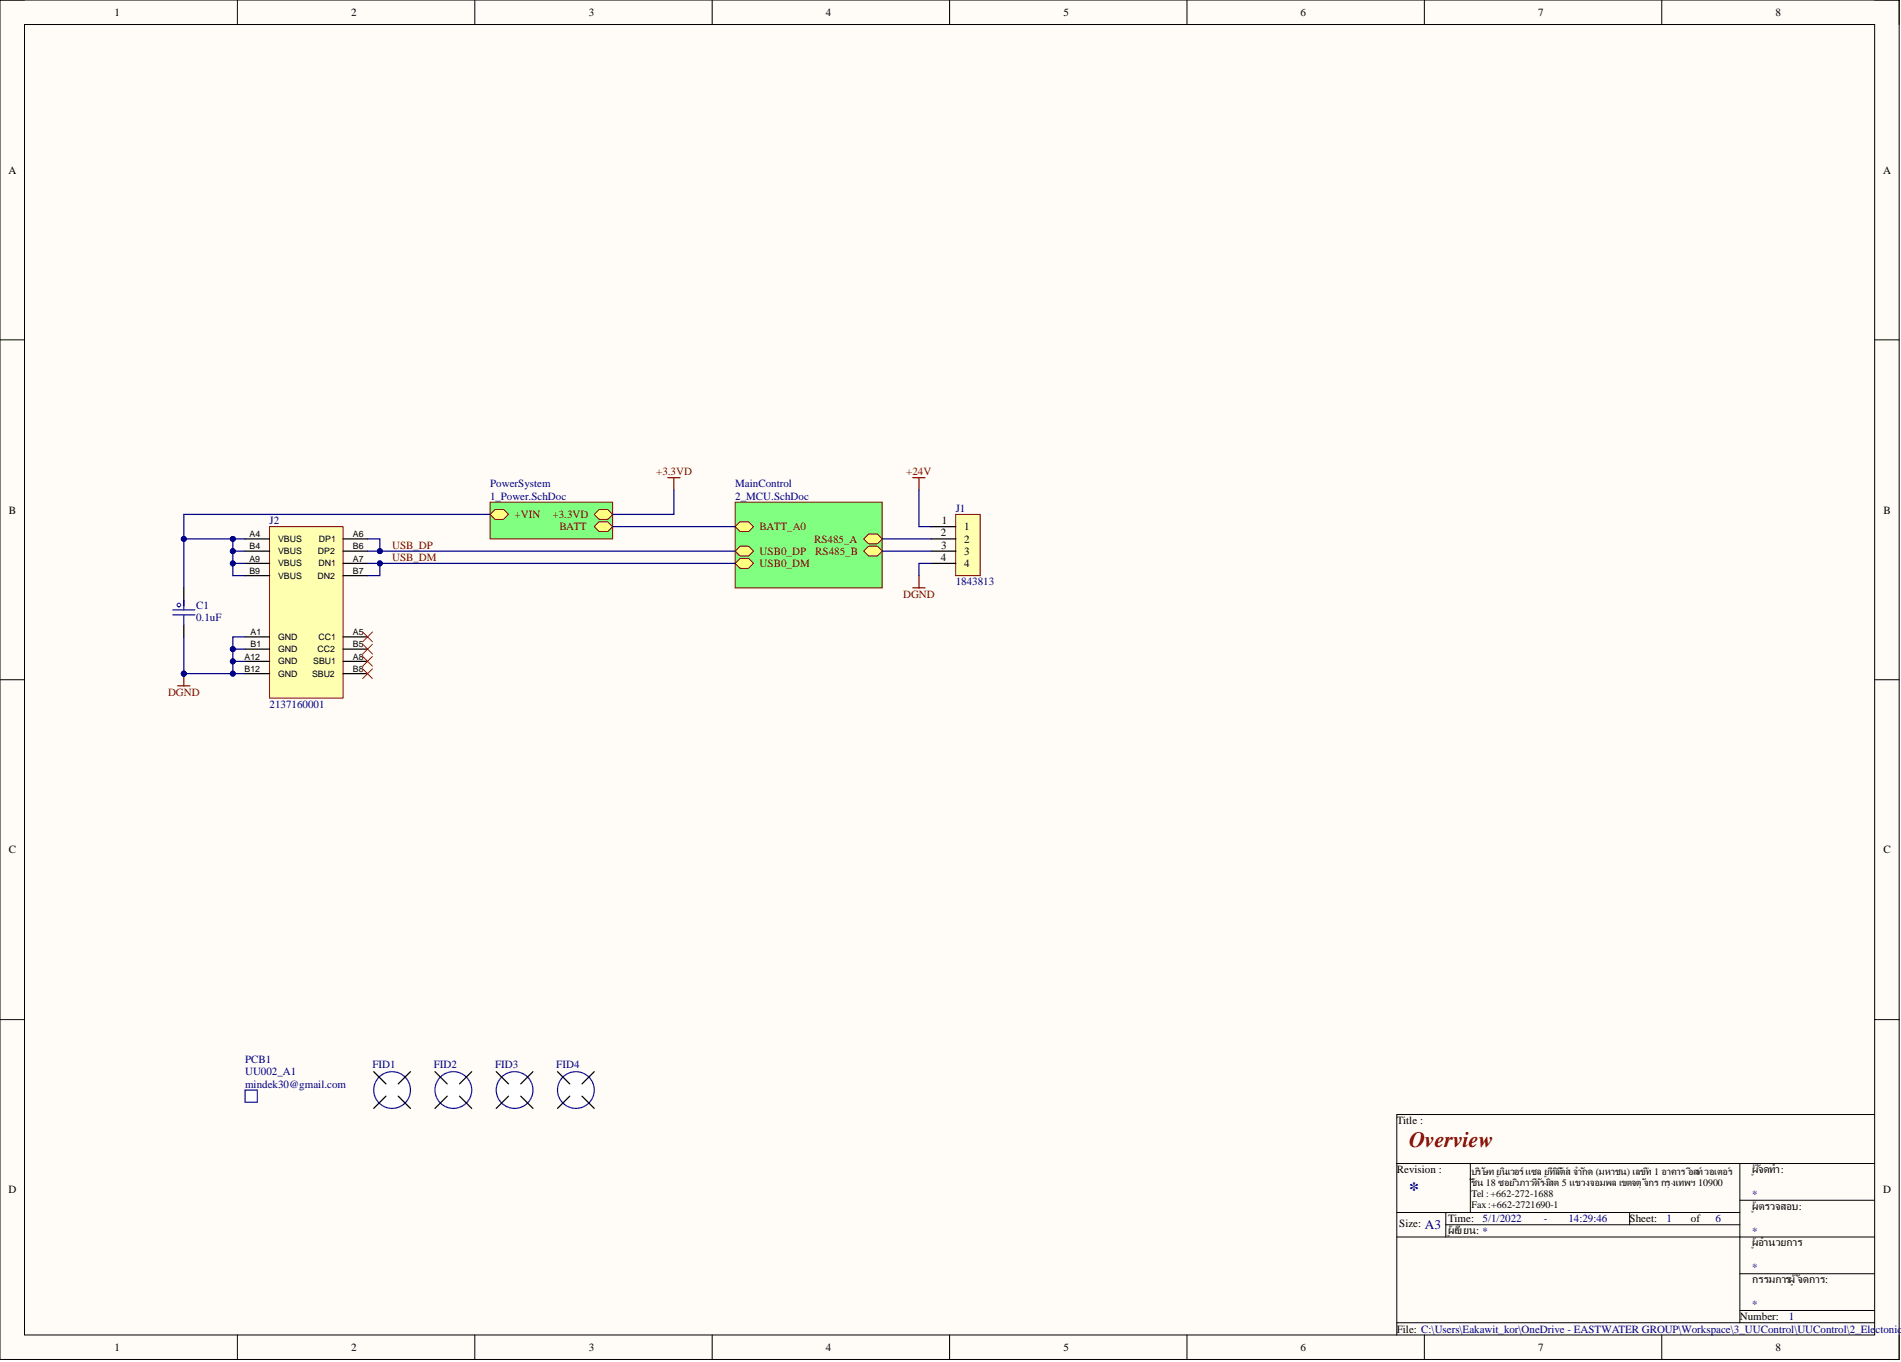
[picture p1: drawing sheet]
<svg xmlns="http://www.w3.org/2000/svg" width="393mm" height="282mm" viewBox="0 0 393 282" stroke-linecap="round" stroke-linejoin="round" font-family="sans-serif">
<defs><g id="words">
<text font-size="4.6" fill="#800000" x="291.6" y="237.3">Overview</text>
<text font-size="4.1" fill="#000080" x="291.6" y="247.5">*</text>
<text font-size="2.7" fill="#000080" x="294.9" y="254.4">A3</text>
<g font-size="2.3">
<text x="23.7" y="3.3">1</text>
<text x="72.6" y="3.3">2</text>
<text x="121.9" y="3.3">3</text>
<text x="170.9" y="3.3">4</text>
<text x="220.1" y="3.3">5</text>
<text x="269.1" y="3.3">6</text>
<text x="318.3" y="3.3">7</text>
<text x="367.4" y="3.3">8</text>
<text x="1.7" y="36">A</text>
<text x="389.6" y="36">A</text>
<text x="1.8" y="106.3">B</text>
<text x="389.7" y="106.3">B</text>
<text x="194.7" y="111">2</text>
<text x="194.8" y="113.6">3</text>
<text x="194.9" y="108.5">1</text>
<text x="199.5" y="109.8">1</text>
<text x="199.5" y="112.3">2</text>
<text x="194.7" y="116.1">4</text>
<text x="199.5" y="114.8">3</text>
<text x="199.5" y="117.4">4</text>
<text x="1.8" y="176.6">C</text>
<text x="389.7" y="176.6">C</text>
<text x="289" y="232.7">Title :</text>
<text x="289" y="242.8">Revision :</text>
<text x="362.5" y="242.7">ผู้จัดทำ:</text>
<text x="1.7" y="247">D</text>
<text x="362.5" y="250.3">ผู้ตรวจสอบ:</text>
<text x="389.6" y="247">D</text>
<text x="289.5" y="254">Size:</text>
<text x="299.7" y="253">Time:</text>
<text x="299.7" y="255.4">ผู้เขียน: *</text>
<text x="337.2" y="253">Sheet:</text>
<text x="349.9" y="253">of</text>
<text x="362.5" y="257.9">ผู้อำนวยการ</text>
<text x="362.5" y="265.5">กรรมการผู้จัดการ:</text>
<text x="289" y="275.8">File: C:\Users\Eakawit_kor\OneDrive - EASTWATER GROUP\Workspace\3_UUControl\UUControl\2_Electonic\U</text>
<text x="360" y="273.2">Number:</text>
<text x="23.7" y="279.6">1</text>
<text x="72.6" y="279.6">2</text>
<text x="121.9" y="279.6">3</text>
<text x="170.9" y="279.6">4</text>
<text x="220.1" y="279.6">5</text>
<text x="269.1" y="279.6">6</text>
<text x="318.3" y="279.6">7</text>
<text x="367.4" y="279.6">8</text>
</g>
<g font-size="2.3" fill="#000080">
<text x="101.4" y="100.9">PowerSystem</text>
<text x="152.1" y="100.9">MainControl</text>
<text x="101.4" y="103.4">1_Power.SchDoc</text>
<text x="152.1" y="103.4">2_MCU.SchDoc</text>
<text x="197.8" y="106">J1</text>
<text x="55.8" y="108.5">J2</text>
<text x="40.6" y="126">C1</text>
<text x="197.8" y="121.2">1843813</text>
<text x="40.6" y="128.5">0.1uF</text>
<text x="55.8" y="146.5">2137160001</text>
<text x="50.7" y="220">PCB1</text>
<text x="77.1" y="221">FID1</text>
<text x="89.7" y="221">FID2</text>
<text x="102.4" y="221">FID3</text>
<text x="115.1" y="221">FID4</text>
<text x="50.7" y="225.1">mindek30@gmail.com</text>
<text x="50.7" y="222.5">UU002_A1</text>
<text x="362.5" y="247.9">*</text>
<text x="306.8" y="253">5/1/2022</text>
<text x="319.4" y="253">-</text>
<text x="324.5" y="253">14:29:46</text>
<text x="344.8" y="253">1</text>
<text x="354.9" y="253">6</text>
<text x="362.5" y="255.5">*</text>
<text x="362.5" y="263.1">*</text>
<text x="362.5" y="270.7">*</text>
<text x="370.1" y="273.2">1</text>
</g>
<g font-size="2.3" fill="#800000">
<text x="135.8" y="98.3">+3.3VD</text>
<text x="187.5" y="98.3">+24V</text>
<text x="106.5" y="107.2">+VIN</text>
<text x="114.3" y="107.2">+3.3VD</text>
<text x="81.1" y="113.6">USB_DP</text>
<text x="115.8" y="109.8">BATT</text>
<text x="157.2" y="109.8">BATT_A0</text>
<text x="168.5" y="112.3">RS485_A</text>
<text x="81.1" y="116.1">USB_DM</text>
<text x="157.2" y="114.8">USB0_DP</text>
<text x="157.2" y="117.4">USB0_DM</text>
<text x="168.7" y="114.8">RS485_B</text>
<text x="186.9" y="123.7">DGND</text>
<text x="34.8" y="144">DGND</text>
</g>
<g font-size="2.1">
<text x="304.5" y="243.1">บริษัท ยูนิเวอร์แซล ยูทีลิตี้ส์ จำกัด (มหาชน) เลขที่ 1 อาคาร อีสท์วอเตอร์</text>
<text x="304.5" y="245.4">ชั้น 18 ซอยวิภาวดีรังสิต 5 แขวงจอมพล เขตจตุจักร กรุงเทพฯ 10900</text>
<text x="304.5" y="247.7">Tel : +662-272-1688</text>
<text x="304.5" y="250">Fax:+662-2721690-1</text>
</g>
<g font-size="1.8">
<text x="51.6" y="113.7">B4</text>
<text x="51.6" y="111.1">A4</text>
<text x="57.6" y="112.2">VBUS</text>
<text x="66" y="112.2">DP1</text>
<text x="73" y="113.7">B6</text>
<text x="73" y="111.1">A6</text>
<text x="51.6" y="118.8">B9</text>
<text x="51.6" y="116.2">A9</text>
<text x="57.6" y="119.8">VBUS</text>
<text x="57.6" y="114.7">VBUS</text>
<text x="57.6" y="117.2">VBUS</text>
<text x="65.7" y="119.8">DN2</text>
<text x="65.8" y="114.7">DP2</text>
<text x="65.9" y="117.2">DN1</text>
<text x="73" y="118.8">B7</text>
<text x="73" y="116.2">A7</text>
<text x="51.8" y="131.4">A1</text>
<text x="73" y="131.4">A5</text>
<text x="50.6" y="136.5">A12</text>
<text x="51.8" y="134">B1</text>
<text x="57.6" y="137.5">GND</text>
<text x="57.6" y="135">GND</text>
<text x="57.6" y="132.4">GND</text>
<text x="64.8" y="137.5">SBU1</text>
<text x="65.7" y="135">CC2</text>
<text x="65.9" y="132.4">CC1</text>
<text x="73" y="134">B5</text>
<text x="73" y="136.5">A8</text>
<text x="50.6" y="139">B12</text>
<text x="57.6" y="140">GND</text>
<text x="64.6" y="140">SBU2</text>
<text x="73" y="139">B8</text>
</g>
</g></defs>
<path d="M0 0h393v281.3h-393z" fill-rule="evenodd" fill="#fffcf8"/>
<path d="M0 0h393v281.3h-393z" fill="none" stroke="#000" stroke-width=".21"/>
<path d="M5.1 5.1h382.8v271.2h-382.8z" fill-rule="evenodd" fill="#fffcf8"/>
<g fill="none" stroke="#000" stroke-width=".21">
<path d="M0 0h5.1M5.1 5.1h382.8v271.2h-382.8zM49.1 0v5.1M98.2 0v5.1M147.4 0v5.1M196.5 0v5.1M245.6 0v5.1M294.7 0v5.1M343.8 0v5.1M387.9 0h5.1v5.1M0 70.3h5.1M387.9 70.3h5.1"/>
<path d="M0 140.7h5.1M387.9 140.7h5.1M0 211h5.1M387.9 211h5.1M387.9 230.7h-98.9v45.6M289 250.9h71M289 256h98.9M289 240.8h98.9M299.2 250.9v5.1M299.2 253.5h60.8M304.2 240.8v10.1M337.2 250.9v2.6"/>
<path d="M360 248.4h27.9M360 240.8v32.9M49.1 276.3v5M98.2 276.3v5M147.4 276.3v5M196.5 276.3v5M245.6 276.3v5M289 273.7h98.9M294.7 276.3v5M343.8 276.3v5M360 263.6h27.9M360 271.2h27.9"/>
<path d="M393 276.3v5"/>
</g>
<path d="M152.1 103.9h30.4v17.8h-30.4z" fill-rule="evenodd" fill="#80ff80"/>
<path d="M152.1 103.9h30.4v17.8h-30.4z" fill="none" stroke="#800000" stroke-width=".21"/>
<path d="M152.1 109l1-1h1.8l1 1-1 1h-1.8z" fill-rule="evenodd" fill="#ffff80"/>
<path d="M152.1 109l1-1h1.8l1 1-1 1h-1.8z" fill="none" stroke="#800000" stroke-width=".21"/>
<path d="M178.7 111.5l1.1-1h1.7l1 1-1 1h-1.7z" fill-rule="evenodd" fill="#ffff80"/>
<path d="M178.7 111.5l1.1-1h1.7l1 1-1 1h-1.7z" fill="none" stroke="#800000" stroke-width=".21"/>
<path d="M178.7 114.1l1.1-1.1h1.7l1 1.1-1 1h-1.7z" fill-rule="evenodd" fill="#ffff80"/>
<path d="M178.7 114.1l1.1-1.1h1.7l1 1.1-1 1h-1.7z" fill="none" stroke="#800000" stroke-width=".21"/>
<path d="M152.1 114.1l1-1.1h1.8l1 1.1-1 1h-1.8z" fill-rule="evenodd" fill="#ffff80"/>
<path d="M152.1 114.1l1-1.1h1.8l1 1.1-1 1h-1.8z" fill="none" stroke="#800000" stroke-width=".21"/>
<path d="M152.1 116.6l1-1h1.8l1 1-1 1h-1.8z" fill-rule="evenodd" fill="#ffff80"/>
<path d="M152.1 116.6l1-1h1.8l1 1-1 1h-1.8z" fill="none" stroke="#800000" stroke-width=".21"/>
<path d="M101.4 103.9h25.4v7.6h-25.4z" fill-rule="evenodd" fill="#80ff80"/>
<path d="M101.4 103.9h25.4v7.6h-25.4z" fill="none" stroke="#800000" stroke-width=".21"/>
<path d="M123 106.5l1-1.1h1.7l1.1 1.1-1.1 1h-1.7z" fill-rule="evenodd" fill="#ffff80"/>
<path d="M123 106.5l1-1.1h1.7l1.1 1.1-1.1 1h-1.7z" fill="none" stroke="#800000" stroke-width=".21"/>
<path d="M123 109l1-1h1.7l1.1 1-1.1 1h-1.7z" fill-rule="evenodd" fill="#ffff80"/>
<path d="M123 109l1-1h1.7l1.1 1-1.1 1h-1.7z" fill="none" stroke="#800000" stroke-width=".21"/>
<path d="M101.4 106.5l1-1.1h1.8l1 1.1-1 1h-1.8z" fill-rule="evenodd" fill="#ffff80"/>
<path d="M101.4 106.5l1-1.1h1.8l1 1.1-1 1h-1.8z" fill="none" stroke="#800000" stroke-width=".21"/>
<path d="M188.9 98.9h2.5M190.1 98.9v2.5" fill="none" stroke="#800000" stroke-width=".25"/>
<path d="M50.7 225.6h2.5v2.5h-2.5z" fill-rule="evenodd" fill="#fff"/>
<path d="M50.7 225.6h2.5v2.5h-2.5z" fill="none" stroke="#00f" stroke-width=".25"/>
<circle cx="81.1" cy="225.6" r="3.8" fill="#fff"/>
<circle cx="81.1" cy="225.6" r="3.8" fill="none" stroke="#00f" stroke-width=".25"/>
<path d="M77.3 221.8l2.6 2.5M79.9 226.9l-2.6 2.5M82.4 226.9l2.5 2.5M84.9 221.8l-2.5 2.5" fill="none" stroke="#000" stroke-width=".25"/>
<circle cx="93.8" cy="225.6" r="3.8" fill="#fff"/>
<circle cx="93.8" cy="225.6" r="3.8" fill="none" stroke="#00f" stroke-width=".25"/>
<path d="M90 221.8l2.5 2.5M92.5 226.9l-2.5 2.5M95.1 226.9l2.5 2.5M97.6 221.8l-2.5 2.5" fill="none" stroke="#000" stroke-width=".25"/>
<circle cx="106.5" cy="225.6" r="3.8" fill="#fff"/>
<circle cx="106.5" cy="225.6" r="3.8" fill="none" stroke="#00f" stroke-width=".25"/>
<path d="M102.7 221.8l2.5 2.5M105.2 226.9l-2.5 2.5M107.7 226.9l2.6 2.5M110.3 221.8l-2.6 2.5" fill="none" stroke="#000" stroke-width=".25"/>
<circle cx="119.2" cy="225.6" r="3.8" fill="#fff"/>
<circle cx="119.2" cy="225.6" r="3.8" fill="none" stroke="#00f" stroke-width=".25"/>
<path d="M115.4 221.8l2.5 2.5M117.9 226.9l-2.5 2.5M120.4 226.9l2.6 2.5M123 221.8l-2.6 2.5" fill="none" stroke="#000" stroke-width=".25"/>
<path d="M55.8 109h15.2v35.5h-15.2z" fill-rule="evenodd" fill="#ffffb0"/>
<path d="M55.8 109h15.2v35.5h-15.2z" fill="none" stroke="#800000" stroke-width=".21"/>
<g fill="none" stroke="#000" stroke-width=".25">
<path d="M50.7 119.1h5.1M50.7 114.1h5.1M50.7 116.6h5.1M50.7 111.5h5.1M71 119.1h5.1M71 114.1h5.1M71 116.6h5.1M71 111.5h5.1M38 121.7v3.8M38 129.3v2.5M50.7 139.4h5.1M50.7 136.9h5.1"/>
<path d="M50.7 134.3h5.1M50.7 131.8h5.1M71 139.4h5.1M71 136.9h5.1M71 134.3h5.1M71 131.8h5.1"/>
</g>
<circle cx="37" cy="125.2" r=".38" fill="none" stroke="#00f" stroke-width=".21"/>
<path d="M35.7 127.2h4.6M35.7 126.2h4.6M38 124.2v2M38 127.2v2.1" fill="none" stroke="#00f" stroke-width=".25"/>
<path d="M38 139.4v2.5M36.8 141.9h2.5" fill="none" stroke="#800000" stroke-width=".25"/>
<circle cx="38" cy="139.4" r=".51" fill="#000080"/>
<circle cx="38" cy="139.4" r=".51" fill="none" stroke="#000080" stroke-width=".21"/>
<path d="M75 138.4l2.1 2M75 135.9l2.1 2M75 133.3l2.1 2.1M75 130.8l2.1 2M77.1 138.4l-2.1 2M77.1 135.9l-2.1 2M77.1 133.3l-2.1 2.1M77.1 130.8l-2.1 2" fill="none" stroke="#f00" stroke-width=".21"/>
<path d="M197.8 106.5h5v12.6h-5z" fill-rule="evenodd" fill="#ffffb0"/>
<path d="M197.8 106.5h5v12.6h-5z" fill="none" stroke="#800000" stroke-width=".21"/>
<path d="M192.7 109h5.1M192.7 111.5h5.1M192.7 114.1h5.1M192.7 116.6h5.1" fill="none" stroke="#000" stroke-width=".25"/>
<path d="M138.2 98.9h2.5M139.4 98.9v2.5M190.1 119.1v2.6M188.9 121.7h2.5" fill="none" stroke="#800000" stroke-width=".25"/>
<path d="M126.8 109h25.3M139.4 101.4v5.1h-12.6M182.5 111.5h10.2M182.5 114.1h10.2M38 131.8v7.6" fill="none" stroke="#000080" stroke-width=".25"/>
<circle cx="38" cy="139.4" r=".51" fill="#000080"/>
<circle cx="38" cy="139.4" r=".51" fill="none" stroke="#000080" stroke-width=".21"/>
<path d="M48.2 116.6v2.5h2.5" fill="none" stroke="#000080" stroke-width=".25"/>
<circle cx="48.2" cy="116.6" r=".51" fill="#000080"/>
<circle cx="48.2" cy="116.6" r=".51" fill="none" stroke="#000080" stroke-width=".21"/>
<path d="M48.2 114.1v2.5h2.5" fill="none" stroke="#000080" stroke-width=".25"/>
<circle cx="48.2" cy="116.6" r=".51" fill="#000080"/>
<circle cx="48.2" cy="116.6" r=".51" fill="none" stroke="#000080" stroke-width=".21"/>
<circle cx="48.2" cy="114.1" r=".51" fill="#000080"/>
<circle cx="48.2" cy="114.1" r=".51" fill="none" stroke="#000080" stroke-width=".21"/>
<path d="M48.2 136.9v2.5h2.5" fill="none" stroke="#000080" stroke-width=".25"/>
<circle cx="48.2" cy="139.4" r=".51" fill="#000080"/>
<circle cx="48.2" cy="139.4" r=".51" fill="none" stroke="#000080" stroke-width=".21"/>
<circle cx="48.2" cy="136.9" r=".51" fill="#000080"/>
<circle cx="48.2" cy="136.9" r=".51" fill="none" stroke="#000080" stroke-width=".21"/>
<path d="M48.2 134.3v2.6h2.5" fill="none" stroke="#000080" stroke-width=".25"/>
<circle cx="48.2" cy="136.9" r=".51" fill="#000080"/>
<circle cx="48.2" cy="136.9" r=".51" fill="none" stroke="#000080" stroke-width=".21"/>
<circle cx="48.2" cy="134.3" r=".51" fill="#000080"/>
<circle cx="48.2" cy="134.3" r=".51" fill="none" stroke="#000080" stroke-width=".21"/>
<path d="M50.7 111.5h-2.5v2.6h2.5" fill="none" stroke="#000080" stroke-width=".25"/>
<circle cx="48.2" cy="111.5" r=".51" fill="#000080"/>
<circle cx="48.2" cy="111.5" r=".51" fill="none" stroke="#000080" stroke-width=".21"/>
<circle cx="48.2" cy="114.1" r=".51" fill="#000080"/>
<circle cx="48.2" cy="114.1" r=".51" fill="none" stroke="#000080" stroke-width=".21"/>
<path d="M50.7 131.8h-2.5v2.5h2.5" fill="none" stroke="#000080" stroke-width=".25"/>
<circle cx="48.2" cy="134.3" r=".51" fill="#000080"/>
<circle cx="48.2" cy="134.3" r=".51" fill="none" stroke="#000080" stroke-width=".21"/>
<path d="M48.2 111.5h-10.2v10.2" fill="none" stroke="#000080" stroke-width=".25"/>
<circle cx="48.2" cy="111.5" r=".51" fill="#000080"/>
<circle cx="48.2" cy="111.5" r=".51" fill="none" stroke="#000080" stroke-width=".21"/>
<circle cx="38" cy="111.5" r=".51" fill="#000080"/>
<circle cx="38" cy="111.5" r=".51" fill="none" stroke="#000080" stroke-width=".21"/>
<path d="M38 139.4h10.2" fill="none" stroke="#000080" stroke-width=".25"/>
<circle cx="48.2" cy="139.4" r=".51" fill="#000080"/>
<circle cx="48.2" cy="139.4" r=".51" fill="none" stroke="#000080" stroke-width=".21"/>
<circle cx="38" cy="139.4" r=".51" fill="#000080"/>
<circle cx="38" cy="139.4" r=".51" fill="none" stroke="#000080" stroke-width=".21"/>
<path d="M76.1 116.6h2.5v2.5h-2.5" fill="none" stroke="#000080" stroke-width=".25"/>
<circle cx="78.6" cy="116.6" r=".51" fill="#000080"/>
<circle cx="78.6" cy="116.6" r=".51" fill="none" stroke="#000080" stroke-width=".21"/>
<path d="M76.1 111.5h2.5v2.6h-2.5" fill="none" stroke="#000080" stroke-width=".25"/>
<circle cx="78.6" cy="114.1" r=".51" fill="#000080"/>
<circle cx="78.6" cy="114.1" r=".51" fill="none" stroke="#000080" stroke-width=".21"/>
<path d="M78.6 114.1h73.5" fill="none" stroke="#000080" stroke-width=".25"/>
<circle cx="78.6" cy="114.1" r=".51" fill="#000080"/>
<circle cx="78.6" cy="114.1" r=".51" fill="none" stroke="#000080" stroke-width=".21"/>
<path d="M78.6 116.6h73.5" fill="none" stroke="#000080" stroke-width=".25"/>
<circle cx="78.6" cy="116.6" r=".51" fill="#000080"/>
<circle cx="78.6" cy="116.6" r=".51" fill="none" stroke="#000080" stroke-width=".21"/>
<path d="M101.4 106.5h-63.4v5" fill="none" stroke="#000080" stroke-width=".25"/>
<circle cx="38" cy="111.5" r=".51" fill="#000080"/>
<circle cx="38" cy="111.5" r=".51" fill="none" stroke="#000080" stroke-width=".21"/>
<path d="M190.1 101.4v7.6h2.6M192.7 116.6h-2.6v2.5" fill="none" stroke="#000080" stroke-width=".25"/>
<use href="#words"/>
</svg>
